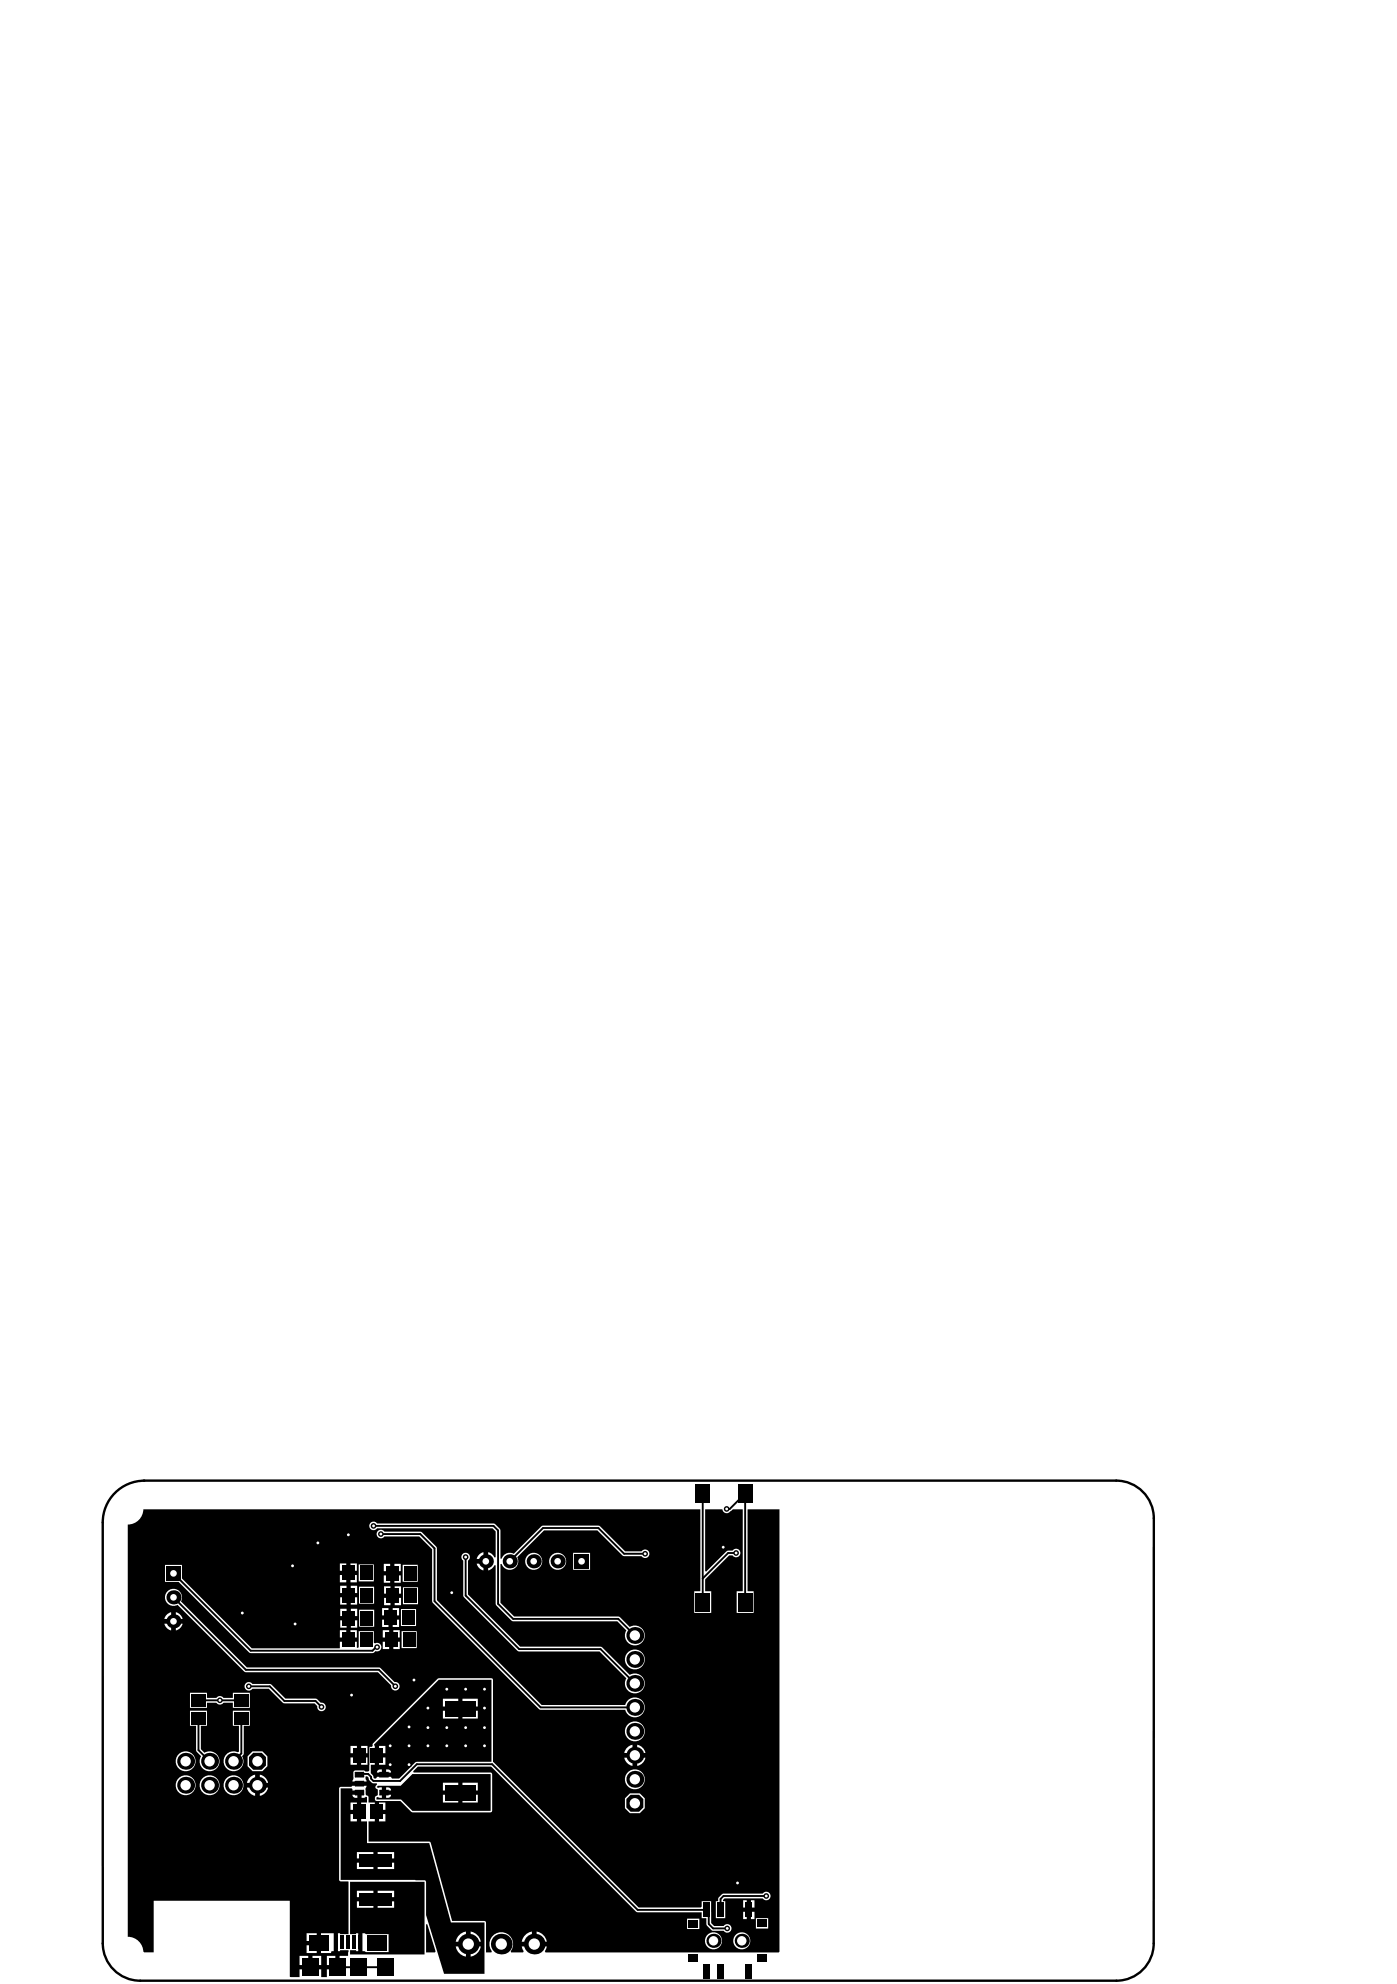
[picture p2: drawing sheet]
<svg xmlns="http://www.w3.org/2000/svg" width="148mm" height="210mm" viewBox="0 0 148 210" stroke-linecap="round" stroke-linejoin="round" font-family="sans-serif">
<path d="M15.2 156.6h102.9M15.3 156.7a4.4 4.4 0 0 0-4.4 4.4v44.5M118.1 156.6a4 4 0 0 1 4 4M122.1 160.6v45a3.9 3.9 0 0 1-4 4h-103.3a4 4 0 0 1-3.9-4" fill="none" stroke="#000" stroke-width=".25"/>
<g fill="#000">
<path d="M45.1 203.6h.1l.9 2.9-.1 .1h-.9z"/>
<path d="M36 189.2h1.2l.1 .2h.7v.3h.3v.5l.5-.1v.6h-.6v2h.6v2.3h6.6l2.3 8.4h3.6v5.4h-4.3l-1.9-6.2-.1-3.6-1.1-.1h-7.9zM37.3 189.9a.38 .38 0 0 0 .5 .3v-.3zM37.1 190.7v.8h.7v-.8zM37.1 191.9v.8h.7v-.8zM40 195.9v.7h1.7v-.7zM37.8 195.9v.7h1.7v-.7zM40 197.1v.6h1.7v-.6zM37.8 197.1v.6h1.7v-.6zM49.8 204.4v1h1.1a1.31 1.31 0 0 0-1.1-1zM48.7 204.6l-.2 .3-.3 .5h1.1v-1zM49.8 205.9v1.1a1.31 1.31 0 0 0 1.1-1.1zM48.2 205.9a1.31 1.31 0 0 0 1.1 1.1v-1.1z"/>
<path d="M40 188.9h2.4l1.2-1.2h8.3v3.9h-8.3l-1.2-1.2h-2.6v-.2l.1-.1 .5 .1v-1.1l-.4 .1-.1-.1zM40.9 189.1v.3h.5a.38 .38 0 0 0-.5-.3zM48.9 188.6v.8h1.7v-.8zM46.9 188.6v.8h1.6v-.8zM40.9 189.9v.3a.4 .4 0 0 0 .5-.3zM48.9 189.9v.8h1.7v-.8zM46.9 189.9v.8h1.6v-.8z"/>
<path d="M46.4 177.7h5.6v8.7h-7.9l-.2 .1-1.7 1.7h-.7l-.1-.2h-1.5l-.1 .2h-.2l-.4-.6v-.9h.5v-2l-.1-.1zM48.9 179.7v.8h1.7v-.8zM46.9 179.7v.8h1.6v-.8zM48.9 181v.8h1.7v-.8zM46.9 181v.8h1.6v-.8zM40.1 184.7v.8h.7v-.8zM40.1 185.9v.8h.7v-.8zM40.9 187.2v.3h.5a.38 .38 0 0 0-.5-.3zM40 187.3l-.1 .2h.5v-.3z"/>
<path d="M37 199.1h7.9v7.7h-7.9v-.5h.7v.1h.2v-1.9h-.2v.1h-.7zM40 200v.7h1.7v-.7zM37.8 200v.7h1.7v-.7zM40 201.2v.6h1.7v-.6zM37.8 201.2v.6h1.7v-.6zM38.4 204.5v1.9l.3 .1h2.4v-1.9h-2.4z"/>
<path d="M13.5 161.3a1.63 1.63 0 0 0 1.7-1.6h58.9v8.6h-.6v2.3h1.8v-2.3h-.7v-1.2l2.5-2.5h.4a.46 .46 0 0 0 .7 0 .46 .46 0 0 0 0-.6 .46 .46 0 0 0-.7 .1h-.6l-2.2 2.2-.1-.1v-6.5h1.8a.47 .47 0 0 0 .4 .4 .47 .47 0 0 0 .5-.2l.2-.2h1.1v8.6h-.7v2.3h1.8v-2.3h-.6v-8.6h3.4v46.8l-.1 .1h-24.7l-.1-.2 .3-.5h-2.7l.2 .5-.1 .2-1.2-.1a1.27 1.27 0 0 0-.1-1.7 1.27 1.27 0 0 0-1.8-.1 1.27 1.27 0 0 0-.2 1.7v.2h-.6v-3.3l-3.6-.1-2.3-8.3-6.5-.1v-2.1h.7v-2h-.7v-.6l-.3-.3v-.5l.1-.4h-1.5l-.1 .1h-1.2l-.1 .2v9.7l.1 .2h.9v5.5h-.9v-.1h-.2v1.9h.2v-.1h.9v.2l-.1 .4h-.9v1.2h-.2v.3h-1.1v.8h-.6v-.8h-2.3v.8h-1v-8.1h-14.4v5.5h-1l-.1-.1a1.63 1.63 0 0 0-1.7-1.6zM39.3 161.1a.46 .46 0 0 0-.1 .7 .46 .46 0 0 0 .7-.1h12.2l.3 .3v2.8h-.1a.95 .95 0 0 0-.6-.6v2a.95 .95 0 0 0 .6-.6h.1l.1 4.2 1.7 1.7h11.1l1 1a1.05 1.05 0 0 0 .7 1.6 1.05 1.05 0 0 0 1.2-1.3 1.05 1.05 0 0 0-1.6-.7l-1-1-.2-.1h-11l-1.4-1.4v-4.1h.1a.9 .9 0 0 0 1.2 .5 .9 .9 0 0 0 .4-1.2l2.9-2.9h5.6l2.7 2.7h2a.46 .46 0 0 0 .7 .1 .46 .46 0 0 0 0-.7 .46 .46 0 0 0-.7 .1h-1.8l-2.7-2.7h-5.9l-.2 .1-2.9 2.9a.89 .89 0 0 0-1.3 .5h-.1l-.1-3.1-.6-.6h-12.4a.46 .46 0 0 0-.6-.1zM50.8 164.4l-.4 .5h.8v-.7zM60.6 164.3v1.8h1.8v-1.8zM58.1 165.2a.91 .91 0 0 0 1.8 0 .91 .91 0 0 0-1.8 0zM55.6 165.2a.91 .91 0 0 0 1.8 0 .91 .91 0 0 0-1.8 0zM50.4 165.4a.94 .94 0 0 0 .8 .8v-.8zM37.1 165.4v.8h.7v-.8zM36 165.4v.8h.6v-.8zM41.7 165.5v.7h.7v-.7zM40.6 165.5v.7h.7v-.7zM38 165.5v1.8h1.6v-1.8zM42.6 165.6v1.7h1.6v-1.7zM37.1 166.6v.8h.7v-.8zM36 166.6v.8h.6v-.8zM41.7 166.7v.7h.7v-.7zM40.6 166.7v.7h.7v-.7zM37.1 167.8v.7h.7v-.7zM36 167.8v.7h.7v-.7zM41.8 167.8v.8h.6v-.8zM40.6 167.8v.8h.7v-.8zM38 167.9v1.8h1.6v-1.8zM42.6 167.9v1.8h1.6v-1.8zM37.1 169v.8h.7v-.8zM36 169v.8h.7v-.8zM41.8 169.1v.7h.6v-.7zM40.6 169.1v.7h.7v-.7zM41.6 170.1v.8h.6v-.8zM40.4 170.1v.8h.7v-.8zM37.1 170.2v.8h.7v-.8zM36 170.2v.8h.7v-.8zM18.6 170.6v.7h.7a.95 .95 0 0 0-.7-.7zM17.7 170.7l-.3 .6h.7v-.7zM42.4 170.2v1.8h1.6v-1.8zM38 170.3v1.8h1.6v-1.8zM41.6 171.4v.7h.6v-.7zM40.4 171.4v.7h.7v-.7zM37.1 171.4v.8h.7v-.8zM36 171.4v.8h.7v-.8zM18.6 171.8v.7a.95 .95 0 0 0 .7-.7zM17.4 171.8a.94 .94 0 0 0 .7 .7v-.7zM37.1 172.5v.7h.7v-.7zM41.6 172.5v.7h.7v-.7zM36 172.5v.7h.6v-.7zM40.5 172.5v.7h.7v-.7zM42.5 172.6v1.8h1.6v-1.8zM41.6 173.7v.8h.7v-.8zM40.5 173.7v.8h.7v-.8zM17.5 165.6v1.8h1.4l7.5 7.5h13l.3-.2a.45 .45 0 0 0 .7-.5 .45 .45 0 0 0-.7-.3l-.1-.1v-1.2h-1.6v1.7h-.2v-.6h-1.8v.7h-9.4l-7.3-7.4v-1.4zM66.1 175.6a1.06 1.06 0 0 0 2.1 0 1.06 1.06 0 0 0-2.1 0zM17.8 168.3a.9 .9 0 0 0-.2 1.2 .9 .9 0 0 0 1.2 .3l7.1 7.1h14.1l1.4 1.4a.46 .46 0 0 0 .4 .6 .46 .46 0 0 0 .5-.5 .46 .46 0 0 0-.6-.4l-1.4-1.5-.2-.1h-14l-7-7a.9 .9 0 0 0-.2-1.1 .9 .9 0 0 0-1.1 0zM49 164.4a.46 .46 0 0 0 0 .7v3.8l5.7 5.7 .2 .1h8.5l2.9 2.9a1.05 1.05 0 0 0 .7 1.5 1.05 1.05 0 0 0 1.2-1.2 1.05 1.05 0 0 0-1.6-.7l-3-3h-8.6l-5.5-5.5v-3.6a.46 .46 0 0 0 .1-.6 .46 .46 0 0 0-.6-.1zM20.1 179.1v1.6h1.8v-.6h1a.46 .46 0 0 0 .7 0h1v.6h1.8v-1.6h-1.8v.5h-1a.46 .46 0 0 0-.7 0h-1v-.5zM26.1 178a.46 .46 0 0 0-.1 .7 .46 .46 0 0 0 .7 0h1.7l1.6 1.5h3.3l.3 .3a.46 .46 0 0 0 .4 .5 .46 .46 0 0 0 .5-.4 .46 .46 0 0 0-.6-.5l-.5-.4h-3.2l-1.6-1.5h-1.9a.46 .46 0 0 0-.6-.2zM40 161.9a.46 .46 0 0 0 0 .7 .46 .46 0 0 0 .7 0h3.7l1.3 1.3v5.5l.1 .2 11.2 11.2 .2 .1h9a1.05 1.05 0 0 0 1.6 .6 1.05 1.05 0 0 0 0-1.7 1.05 1.05 0 0 0-1.6 .6h-8.9l-11.1-11.1v-5.5v-.2l-1.6-1.5-3.9-.1a.46 .46 0 0 0-.7-.1zM66.1 183.2a1.06 1.06 0 0 0 2.1 0 1.06 1.06 0 0 0-2.1 0zM24.6 181v1.6h.7v2.7l-.1 .1a1.05 1.05 0 0 0-1.5 .8 1.05 1.05 0 0 0 1.2 1.2 1.05 1.05 0 0 0 .7-1.6l.2-.3v-2.9h.6v-1.6zM67.4 184.6v.9h.9a1.1 1.1 0 0 0-.9-.9zM66.5 184.8l-.2 .2-.2 .5h.8v-.9zM38.2 184.7v.8h.7v-.8zM37.1 184.7v.8h.7v-.8zM38.2 185.9v.8h.7v-.8zM37.1 185.9v.8h.7v-.8zM67.4 186v.8a1.1 1.1 0 0 0 .9-.8zM66.1 186a1.1 1.1 0 0 0 .8 .8v-.8zM26.7 185.3l-.5 .5v1.1l.5 .5h1.1l.5-.5v-1.1l-.5-.5zM20.1 181v1.6h.6v2.6l.6 .6a1.05 1.05 0 0 0 .7 1.6 1.05 1.05 0 0 0 1.2-1.2 1.05 1.05 0 0 0-1.6-.8l-.3-.3v-2.5h.6v-1.6zM18.6 186.3a1.06 1.06 0 0 0 2.1 0 1.06 1.06 0 0 0-2.1 0zM27.5 187.8v.8h.9a1.1 1.1 0 0 0-.9-.8zM26.5 188l-.2 .2-.2 .4h.9v-.8zM66.1 188.2a1.06 1.06 0 0 0 2.1 0 1.06 1.06 0 0 0-2.1 0zM23.7 188.9a1.06 1.06 0 0 0 2.1 0 1.06 1.06 0 0 0-2.1 0zM21.1 188.9a1.06 1.06 0 0 0 2.1 0 1.06 1.06 0 0 0-2.1 0zM18.6 188.9a1.06 1.06 0 0 0 2.1 0 1.06 1.06 0 0 0-2.1 0zM27.5 189.1v.9a1.1 1.1 0 0 0 .9-.9zM26.1 189.1a1.1 1.1 0 0 0 .9 .9v-.9zM40.1 190.7v.8h.7v-.8zM66.6 189.7l-.5 .6v1l.5 .5h1.1l.5-.5v-1l-.5-.6zM40.1 191.9v.8h.7v-.8zM76.4 200.4l-.4 .4v.3h-.3v1.8h1v-1.8h-.2v-.1l.2-.2h4a.46 .46 0 0 0 .7 .1 .46 .46 0 0 0 0-.7 .46 .46 0 0 0-.7 .1h-4.1zM79.5 201v.8h.3v-.8zM78.6 201v.8h.4v-.8zM79.5 202.3v.7h.3v-.7zM78.6 202.3v.7h.4v-.7zM80 202.9v1.1h1.3v-1.1zM72.7 203v1.1h1.3v-1.1zM39.1 184.8v2.5l-.1 .1h-.3l-.2-.1h-1l-.1 .1v.7l-.1 .4h1.5l-.1-.6h.1l.2 .2 .1 .3a.66 .66 0 0 0 .8 .3v.1l-.2 .3 .1 .1 .2 .1v.5l-.3 .3v.4h2.7l1.2 1.2h8.3l.2-.1-.1-4-8.2-.1-.1-.1 .5-.5h7.8l15.3 15.3 .2 .1h6.7v.6h.5l.1 .8 .5 .5 .2 .1h1.1a.46 .46 0 0 0 .6 .1 .46 .46 0 0 0 0-.7 .46 .46 0 0 0-.6 .1h-1l-.4-.3v-2.4h-1v.6l-.1 .1h-6.5l-15.4-15.4-.1-8.8h-5.8l-6.8 6.9-.1 .3zM32.4 204.5v.9h1.1v-.9zM56.8 204.4v1h1.1a1.31 1.31 0 0 0-1.1-1zM55.7 204.6l-.2 .3-.3 .5h1.1v-1zM77.6 205.3a.91 .91 0 0 0 1.8 0 .91 .91 0 0 0-1.8 0zM74.6 205.3a.91 .91 0 0 0 1.8 0 .91 .91 0 0 0-1.8 0zM34 204.5v2.1h1l.1-.2h.2v-1.9zM32.4 205.8v.8h1.1v-.8zM33.1 206.9v1h.9v-1zM34.6 206.9v1h.9v-1zM31.7 206.9v1h.9v-1z"/>
<circle cx="47.8" cy="168.5" r=".3"/>
</g>
<g fill="none" stroke="#000" stroke-width=".2">
<path d="M74.4 158v11.5M76.9 159.6h.3l1.6-1.6v11.5M18.4 166.5l8.1 8.1h12.9l.4-.3h.1M18.4 169l7.6 7.7h14.1l1.7 1.7M21 179.9h4.5M26.3 178.4h2.2l1.6 1.6h3.3l.6 .6M39.5 161.4h12.7l.5 .5v7.8l1.6 1.6h11.1l1.8 1.7M40.3 162.3h4.2l1.5 1.5v5.6l11.2 11.2h10M49.3 164.7v4.1l5.6 5.7h8.6l3.7 3.6M68.3 164.4h-2.3l-2.7-2.7h-5.8l-3.6 3.5M77.9 164.3h-.9l-2.6 2.7M21 181.8v3.4l1.2 1.1"/>
<path d="M25.5 181.8v3.7l-.8 .8M38 187.8l.1-.1h.9l.3 .3v.2l.2 .2h2.8l1.8-1.8h8l15.4 15.5h7.2M35.7 208.1h5.1M74.5 201.7l.2 .3M74.7 202l.3 .3v1.3l.5 .4h1.4M81.1 200.6h-4.5l-.4 .3v1.1"/>
</g>
<circle cx="47.8" cy="168.5" r=".15" fill="#fff"/>
<circle cx="43.3" cy="186.7" r=".3" fill="#000"/>
<circle cx="43.3" cy="186.7" r=".15" fill="#fff"/>
<circle cx="39.9" cy="174.3" r=".3" fill="#000"/>
<circle cx="39.9" cy="174.3" r=".15" fill="#fff"/>
<circle cx="40.3" cy="162.3" r=".3" fill="#000"/>
<circle cx="40.3" cy="162.3" r=".15" fill="#fff"/>
<circle cx="36.9" cy="162.4" r=".3" fill="#000"/>
<circle cx="36.9" cy="162.4" r=".15" fill="#fff"/>
<circle cx="51.3" cy="182.8" r=".3" fill="#000"/>
<circle cx="51.3" cy="182.8" r=".15" fill="#fff"/>
<circle cx="49.3" cy="182.8" r=".3" fill="#000"/>
<circle cx="49.3" cy="182.8" r=".15" fill="#fff"/>
<circle cx="45.3" cy="182.8" r=".3" fill="#000"/>
<circle cx="45.3" cy="182.8" r=".15" fill="#fff"/>
<circle cx="47.3" cy="182.8" r=".3" fill="#000"/>
<circle cx="47.3" cy="182.8" r=".15" fill="#fff"/>
<circle cx="76.9" cy="204" r=".3" fill="#000"/>
<circle cx="76.9" cy="204" r=".15" fill="#fff"/>
<circle cx="78" cy="199.2" r=".3" fill="#000"/>
<circle cx="78" cy="199.2" r=".15" fill="#fff"/>
<circle cx="38.8" cy="171.1" r=".3" fill="#000"/>
<circle cx="38.8" cy="171.1" r=".15" fill="#fff"/>
<circle cx="34" cy="180.6" r=".3" fill="#000"/>
<circle cx="34" cy="180.6" r=".15" fill="#fff"/>
<circle cx="26.3" cy="178.4" r=".3" fill="#000"/>
<circle cx="26.3" cy="178.4" r=".15" fill="#fff"/>
<circle cx="23.3" cy="179.9" r=".3" fill="#000"/>
<circle cx="23.3" cy="179.9" r=".15" fill="#fff"/>
<circle cx="37.2" cy="179.3" r=".3" fill="#000"/>
<circle cx="37.2" cy="179.3" r=".15" fill="#fff"/>
<circle cx="38.8" cy="168.6" r=".3" fill="#000"/>
<circle cx="38.8" cy="168.6" r=".15" fill="#fff"/>
<circle cx="38.8" cy="166.4" r=".3" fill="#000"/>
<circle cx="38.8" cy="166.4" r=".15" fill="#fff"/>
<circle cx="38.8" cy="173.5" r=".3" fill="#000"/>
<circle cx="38.8" cy="173.5" r=".15" fill="#fff"/>
<circle cx="43.3" cy="173.5" r=".3" fill="#000"/>
<circle cx="43.3" cy="173.5" r=".15" fill="#fff"/>
<circle cx="43.2" cy="171.1" r=".3" fill="#000"/>
<circle cx="43.2" cy="171.1" r=".15" fill="#fff"/>
<circle cx="43.4" cy="168.8" r=".3" fill="#000"/>
<circle cx="43.4" cy="168.8" r=".15" fill="#fff"/>
<circle cx="43.4" cy="166.4" r=".3" fill="#000"/>
<circle cx="43.4" cy="166.4" r=".15" fill="#fff"/>
<circle cx="49.3" cy="164.7" r=".3" fill="#000"/>
<circle cx="49.3" cy="164.7" r=".15" fill="#fff"/>
<circle cx="47.3" cy="178.7" r=".3" fill="#000"/>
<circle cx="47.3" cy="178.7" r=".15" fill="#fff"/>
<circle cx="49.3" cy="178.7" r=".3" fill="#000"/>
<circle cx="49.3" cy="178.7" r=".15" fill="#fff"/>
<circle cx="51.3" cy="178.7" r=".3" fill="#000"/>
<circle cx="51.3" cy="178.7" r=".15" fill="#fff"/>
<circle cx="51.3" cy="180.7" r=".3" fill="#000"/>
<circle cx="51.3" cy="180.7" r=".15" fill="#fff"/>
<circle cx="51.3" cy="184.7" r=".3" fill="#000"/>
<circle cx="51.3" cy="184.7" r=".15" fill="#fff"/>
<circle cx="49.3" cy="184.7" r=".3" fill="#000"/>
<circle cx="49.3" cy="184.7" r=".15" fill="#fff"/>
<circle cx="47.3" cy="184.7" r=".3" fill="#000"/>
<circle cx="47.3" cy="184.7" r=".15" fill="#fff"/>
<circle cx="45.3" cy="180.7" r=".3" fill="#000"/>
<circle cx="45.3" cy="180.7" r=".15" fill="#fff"/>
<circle cx="45.3" cy="184.7" r=".3" fill="#000"/>
<circle cx="45.3" cy="184.7" r=".15" fill="#fff"/>
<circle cx="43.3" cy="182.7" r=".3" fill="#000"/>
<circle cx="43.3" cy="182.7" r=".15" fill="#fff"/>
<circle cx="43.3" cy="184.7" r=".3" fill="#000"/>
<circle cx="43.3" cy="184.7" r=".15" fill="#fff"/>
<circle cx="41.3" cy="184.7" r=".3" fill="#000"/>
<circle cx="41.3" cy="184.7" r=".15" fill="#fff"/>
<circle cx="41.3" cy="186.7" r=".3" fill="#000"/>
<circle cx="41.3" cy="186.7" r=".15" fill="#fff"/>
<circle cx="43.8" cy="177.7" r=".3" fill="#000"/>
<circle cx="43.8" cy="177.7" r=".15" fill="#fff"/>
<circle cx="33.6" cy="163.2" r=".3" fill="#000"/>
<circle cx="33.6" cy="163.2" r=".15" fill="#fff"/>
<circle cx="25.6" cy="170.7" r=".3" fill="#000"/>
<circle cx="25.6" cy="170.7" r=".15" fill="#fff"/>
<circle cx="31" cy="165.7" r=".3" fill="#000"/>
<circle cx="31" cy="165.7" r=".15" fill="#fff"/>
<circle cx="31.2" cy="171.8" r=".3" fill="#000"/>
<circle cx="31.2" cy="171.8" r=".15" fill="#fff"/>
<circle cx="76.5" cy="163.7" r=".3" fill="#000"/>
<circle cx="76.5" cy="163.7" r=".15" fill="#fff"/>
<circle cx="77.9" cy="164.3" r=".3" fill="#000"/>
<circle cx="77.9" cy="164.3" r=".15" fill="#fff"/>
<circle cx="68.3" cy="164.4" r=".3" fill="#000"/>
<circle cx="68.3" cy="164.4" r=".15" fill="#fff"/>
<circle cx="76.9" cy="159.6" r=".3" fill="#000"/>
<circle cx="76.9" cy="159.6" r=".15" fill="#fff"/>
<circle cx="81.1" cy="200.6" r=".3" fill="#000"/>
<circle cx="81.1" cy="200.6" r=".15" fill="#fff"/>
<circle cx="39.5" cy="161.4" r=".3" fill="#000"/>
<circle cx="39.5" cy="161.4" r=".15" fill="#fff"/>
<circle cx="41.8" cy="178.4" r=".3" fill="#000"/>
<circle cx="41.8" cy="178.4" r=".15" fill="#fff"/>
<circle cx="18.4" cy="169" r=".75" fill="#000"/>
<circle cx="18.4" cy="169" r=".35" fill="#fff"/>
<circle cx="19.6" cy="188.9" r=".9" fill="#000"/>
<circle cx="19.6" cy="188.9" r=".55" fill="#fff"/>
<circle cx="18.4" cy="171.5" r=".75" fill="#000"/>
<circle cx="18.4" cy="171.5" r=".35" fill="#fff"/>
<path d="M17.6 165.7h1.5v1.5h-1.5z" fill-rule="evenodd" fill="#000"/>
<circle cx="18.4" cy="166.5" r=".35" fill="#fff"/>
<circle cx="19.6" cy="186.3" r=".9" fill="#000"/>
<circle cx="19.6" cy="186.3" r=".55" fill="#fff"/>
<circle cx="22.2" cy="188.9" r=".9" fill="#000"/>
<circle cx="22.2" cy="188.9" r=".55" fill="#fff"/>
<circle cx="22.2" cy="186.3" r=".9" fill="#000"/>
<circle cx="22.2" cy="186.3" r=".55" fill="#fff"/>
<circle cx="67.2" cy="173" r=".9" fill="#000"/>
<circle cx="67.2" cy="173" r=".55" fill="#fff"/>
<circle cx="67.2" cy="175.6" r=".9" fill="#000"/>
<circle cx="67.2" cy="175.6" r=".55" fill="#fff"/>
<circle cx="67.2" cy="180.6" r=".9" fill="#000"/>
<circle cx="67.2" cy="180.6" r=".55" fill="#fff"/>
<circle cx="49.5" cy="205.7" r="1.1" fill="#000"/>
<circle cx="49.5" cy="205.7" r=".6" fill="#fff"/>
<circle cx="56.5" cy="205.7" r="1.1" fill="#000"/>
<circle cx="56.5" cy="205.7" r=".6" fill="#fff"/>
<circle cx="53" cy="205.7" r="1.1" fill="#000"/>
<circle cx="53" cy="205.7" r=".6" fill="#fff"/>
<path d="M66.7 189.9h.9l.5 .4v.9l-.5 .5h-.9l-.4-.5v-.9z" fill-rule="evenodd" fill="#000"/>
<circle cx="67.2" cy="190.8" r=".55" fill="#fff"/>
<circle cx="67.2" cy="188.2" r=".9" fill="#000"/>
<circle cx="67.2" cy="188.2" r=".55" fill="#fff"/>
<circle cx="67.2" cy="185.7" r=".9" fill="#000"/>
<circle cx="67.2" cy="185.7" r=".55" fill="#fff"/>
<circle cx="67.2" cy="183.2" r=".9" fill="#000"/>
<circle cx="67.2" cy="183.2" r=".55" fill="#fff"/>
<circle cx="67.2" cy="178.1" r=".9" fill="#000"/>
<circle cx="67.2" cy="178.1" r=".55" fill="#fff"/>
<path d="M60.8 164.4h1.5v1.5h-1.5z" fill-rule="evenodd" fill="#000"/>
<circle cx="61.5" cy="165.2" r=".35" fill="#fff"/>
<circle cx="51.4" cy="165.2" r=".75" fill="#000"/>
<circle cx="51.4" cy="165.2" r=".35" fill="#fff"/>
<circle cx="59" cy="165.2" r=".75" fill="#000"/>
<circle cx="59" cy="165.2" r=".35" fill="#fff"/>
<circle cx="56.5" cy="165.2" r=".75" fill="#000"/>
<circle cx="56.5" cy="165.2" r=".35" fill="#fff"/>
<circle cx="53.9" cy="165.2" r=".75" fill="#000"/>
<circle cx="53.9" cy="165.2" r=".35" fill="#fff"/>
<circle cx="78.5" cy="205.3" r=".75" fill="#000"/>
<circle cx="78.5" cy="205.3" r=".5" fill="#fff"/>
<circle cx="75.5" cy="205.3" r=".75" fill="#000"/>
<circle cx="75.5" cy="205.3" r=".5" fill="#fff"/>
<circle cx="27.2" cy="188.9" r=".9" fill="#000"/>
<circle cx="27.2" cy="188.9" r=".55" fill="#fff"/>
<path d="M26.8 185.4h.9l.4 .5v.9l-.4 .4h-.9l-.5-.4v-.9z" fill-rule="evenodd" fill="#000"/>
<circle cx="27.2" cy="186.3" r=".55" fill="#fff"/>
<circle cx="24.7" cy="186.3" r=".9" fill="#000"/>
<circle cx="24.7" cy="186.3" r=".55" fill="#fff"/>
<circle cx="24.7" cy="188.9" r=".9" fill="#000"/>
<circle cx="24.7" cy="188.9" r=".55" fill="#fff"/>
<g fill="#000">
<path d="M73.6 157h1.5v2h-1.5z" fill-rule="evenodd"/>
<path d="M78.1 157h1.5v2h-1.5z" fill-rule="evenodd"/>
<path d="M36.2 172.7h1.3v1.5h-1.3z" fill-rule="evenodd"/>
<path d="M36.2 165.7h1.3v1.5h-1.3z" fill-rule="evenodd"/>
<path d="M36.2 168h1.3v1.5h-1.3z" fill-rule="evenodd"/>
<path d="M36.3 170.5h1.2v1.5h-1.2z" fill-rule="evenodd"/>
<path d="M38.1 172.7h1.3v1.5h-1.3z" fill-rule="evenodd"/>
<path d="M38.1 165.7h1.3v1.5h-1.3z" fill-rule="evenodd"/>
<path d="M38.1 168h1.3v1.5h-1.3z" fill-rule="evenodd"/>
<path d="M38.1 170.5h1.3v1.5h-1.3z" fill-rule="evenodd"/>
<path d="M40.7 170.4h1.3v1.5h-1.3z" fill-rule="evenodd"/>
<path d="M40.7 172.7h1.3v1.5h-1.3z" fill-rule="evenodd"/>
<path d="M40.9 165.7h1.3v1.5h-1.3z" fill-rule="evenodd"/>
<path d="M40.9 168.1h1.3v1.5h-1.3z" fill-rule="evenodd"/>
<path d="M42.6 170.4h1.3v1.5h-1.3z" fill-rule="evenodd"/>
<path d="M42.6 172.7h1.3v1.5h-1.3z" fill-rule="evenodd"/>
<path d="M42.8 165.7h1.3v1.5h-1.3z" fill-rule="evenodd"/>
<path d="M42.8 168.1h1.3v1.5h-1.3z" fill-rule="evenodd"/>
<path d="M47.1 180h3.2v1.6h-3.2z" fill-rule="evenodd"/>
<path d="M73.6 168.5h1.5v2h-1.5z" fill-rule="evenodd"/>
<path d="M78.1 168.5h1.5v2h-1.5z" fill-rule="evenodd"/>
<path d="M20.3 179.2h1.4v1.3h-1.4z" fill-rule="evenodd"/>
<path d="M20.3 181.1h1.4v1.3h-1.4z" fill-rule="evenodd"/>
<path d="M24.8 179.2h1.5v1.3h-1.5z" fill-rule="evenodd"/>
<path d="M24.8 181.1h1.5v1.3h-1.5z" fill-rule="evenodd"/>
<path d="M37.3 185h1.3v1.5h-1.3z" fill-rule="evenodd"/>
<path d="M37.5 189.4h.1h.9v.5v.1h-.9l-.1-.1z" fill-rule="evenodd"/>
<path d="M37.5 188.5l.1-.1h.9v.1v.4v.1h-.9l-.1-.1z" fill-rule="evenodd"/>
<path d="M37.5 187.5h.1h.9v.5v.1h-.9l-.1-.1z" fill-rule="evenodd"/>
<path d="M38 196.2h3.5v1.3h-3.5z" fill-rule="evenodd"/>
<path d="M37.3 191h1.3v1.5h-1.3z" fill-rule="evenodd"/>
<path d="M39.2 185h1.3v1.5h-1.3z" fill-rule="evenodd"/>
<path d="M40.1 187.5h.1h.9v.5v.1h-.9l-.1-.1z" fill-rule="evenodd"/>
<path d="M40.1 189.4h.1h.9v.5v.1h-.9l-.1-.1z" fill-rule="evenodd"/>
<path d="M39.2 191h1.3v1.5h-1.3z" fill-rule="evenodd"/>
<path d="M47.1 188.9h3.2v1.6h-3.2z" fill-rule="evenodd"/>
<path d="M31.9 207.2h1.8v1.9h-1.8z" fill-rule="evenodd"/>
<path d="M32.7 204.8h2.1v1.6h-2.1z" fill-rule="evenodd"/>
<path d="M35.3 204.8h.4v1.4h-.4z" fill-rule="evenodd"/>
<path d="M36 204.8h.4v1.4h-.4z" fill-rule="evenodd"/>
<path d="M34.8 207.2h1.8v1.9h-1.8z" fill-rule="evenodd"/>
<path d="M36.6 204.8h.4v1.4h-.4z" fill-rule="evenodd"/>
<path d="M37.3 204.8h.4v1.4h-.4z" fill-rule="evenodd"/>
<path d="M37.9 204.8h.4v1.4h-.4z" fill-rule="evenodd"/>
<path d="M38 200.3h3.5v1.3h-3.5z" fill-rule="evenodd"/>
<path d="M37.1 207.2h1.7v1.9h-1.7z" fill-rule="evenodd"/>
<path d="M38.9 204.8h2.1v1.6h-2.1z" fill-rule="evenodd"/>
<path d="M39.9 207.2h1.8v1.9h-1.8z" fill-rule="evenodd"/>
<path d="M72.8 203.1h1v.8h-1z" fill-rule="evenodd"/>
<path d="M72.8 206.7h1v.8h-1z" fill-rule="evenodd"/>
<path d="M74.4 201.3h.7v1.5h-.7z" fill-rule="evenodd"/>
<path d="M74.4 207.9h.7v1.5h-.7z" fill-rule="evenodd"/>
<path d="M75.9 201.3h.7v1.5h-.7z" fill-rule="evenodd"/>
<path d="M75.9 207.9h.7v1.5h-.7z" fill-rule="evenodd"/>
<path d="M78.9 201.3h.7v1.5h-.7z" fill-rule="evenodd"/>
<path d="M78.9 207.9h.7v1.5h-.7z" fill-rule="evenodd"/>
<path d="M80.1 206.8h1v.8h-1z" fill-rule="evenodd"/>
<path d="M80.1 203.1h1v.8h-1z" fill-rule="evenodd"/>
</g>
<g fill="#000">
<path d="M37.5 189.4h.1zM37.5 187.5h.1zM38.5 189.9v.1zM38.5 188.9v.1zM38.5 188v.1zM40.1 187.5h.1zM40.1 189.4h.1zM41.1 188v.1zM41.1 189.9v.1z"/>
<path d="M37.6 189.9v.1zM37.5 189.9l.1 .1z"/>
<path d="M37.5 188.5h.1zM37.6 188.4v.1z"/>
<path d="M37.6 188.9v.1zM37.5 188.9l.1 .1z"/>
<path d="M37.6 188v.1zM37.5 188l.1 .1z"/>
<path d="M38.5 188.4v.1zM38.5 188.4v.1z"/>
<path d="M40.2 188v.1zM40.1 188l.1 .1z"/>
<path d="M40.2 189.9v.1zM40.1 189.9l.1 .1z"/>
</g>
</svg>
